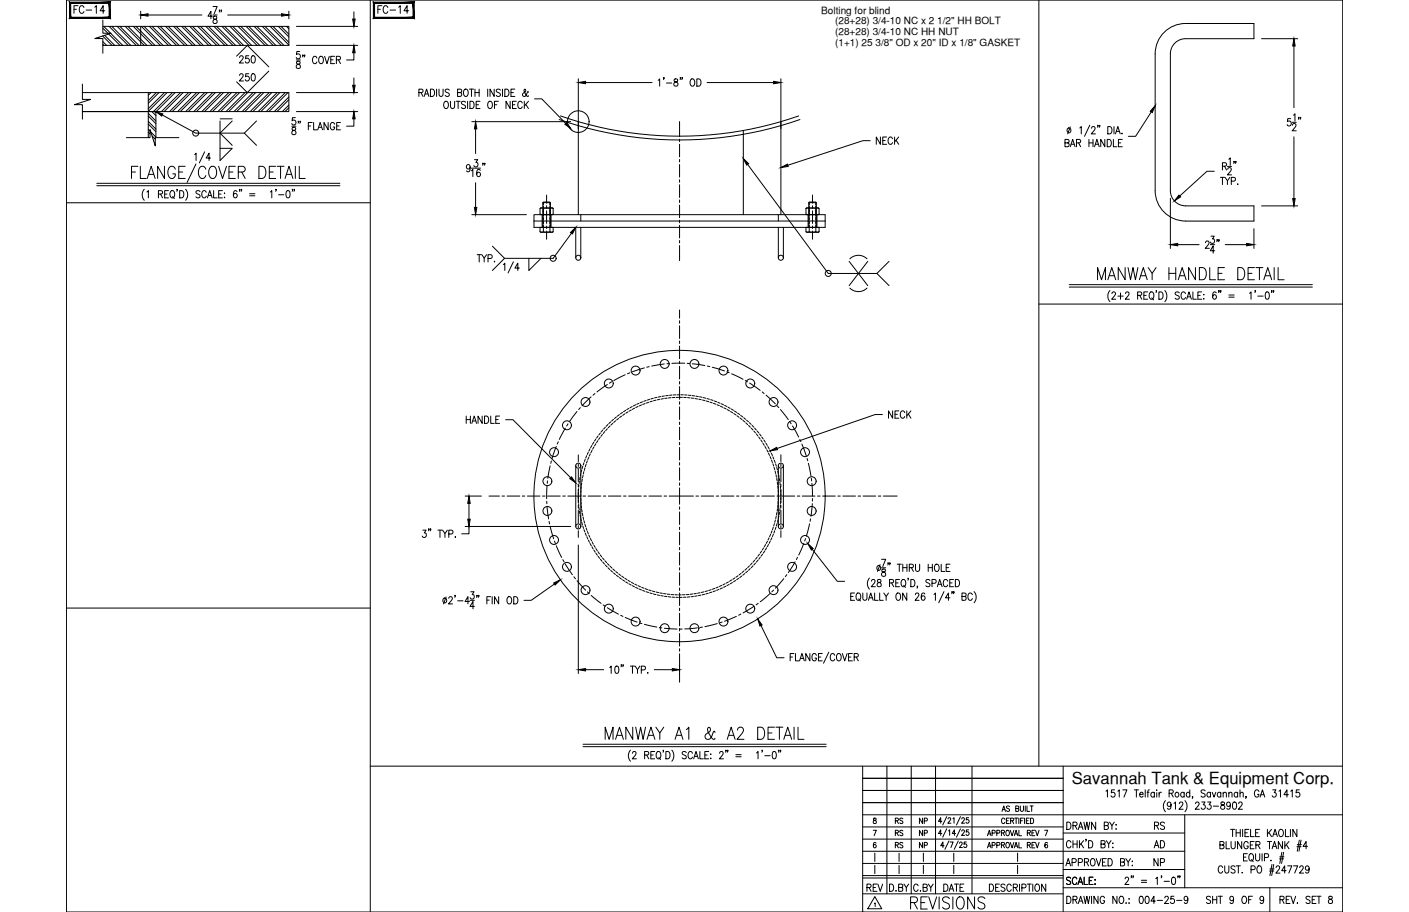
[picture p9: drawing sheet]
<svg xmlns="http://www.w3.org/2000/svg" width="432mm" height="279mm" viewBox="0 0 432 279" stroke-linecap="round" stroke-linejoin="round" font-family="sans-serif">
<defs><g id="words">
<g font-size="7.5">
<text x="184.5" y="227.9">MANWAY A1 &amp; A2 DETAIL</text>
<text x="278.3" y="279.8">REVISIONS</text>
</g>
<text font-size="7.1" x="335.5" y="86.8">MANWAY HANDLE DETAIL</text>
<g font-size="5.7">
<text x="21.9" y="5.3">FC-14</text>
<text x="115" y="5.3">FC-14</text>
<text x="267.8" y="45.5">NECK</text>
<text x="271.3" y="129.5">NECK</text>
<text x="352.8" y="255.4">RS</text>
<text x="264.9" y="274.5">REV</text>
<text x="288.2" y="274.5">DATE</text>
</g>
<g font-size="5.3">
<text x="72.3" y="20.5">250</text>
<text x="72.3" y="26.1">250</text>
<text x="141.8" y="130.9">HANDLE</text>
<text x="352.8" y="261.1">AD</text>
<text x="352.8" y="266.3">NP</text>
<text x="348.2" y="278">004-25-9</text>
<text x="369" y="278">SHT 9 OF 9</text>
</g>
<text font-size="5.1" x="328.5" y="240.3">Savannah Tank &amp; Equipment Corp.</text>
<g font-size="4.9">
<text x="273.4" y="253.6">RS</text>
<text x="280.8" y="253.6">NP</text>
<text x="273.4" y="261.1">RS</text>
<text x="280.8" y="261.1">NP</text>
</g>
<g font-size="4.4">
<text x="273.4" y="257.2">RS</text>
<text x="280.8" y="257.2">NP</text>
</g>
<g font-size="3.1">
<text x="251.7" y="4.2">Bolting for blind</text>
<text x="256" y="10.7">(28+28) 3/4-10 NC HH NUT</text>
<text x="256" y="7.4">(28+28) 3/4-10 NC x 2 1/2&quot; HH BOLT</text>
<text x="256" y="13.9">(1+1) 25 3/8&quot; OD x 20&quot; ID x 1/8&quot; GASKET</text>
</g>
</g></defs>
<!-- layer: 0 -->
<g fill="none" stroke="#000" stroke-width=".31">
<path d="M20.4 0h391.1v279.4h-391.1zM113.5 0v279.4M318.4 0v234.7M20.4 62.1h93.1M318.4 93.2h93.1M20.4 186.3h93.1M113.5 234.7h298M264.4 234.7v44.7M264.4 238.4h61.4M271.8 234.7v39.1M279.3 234.7v39.1M286.7 234.7v39.1"/>
<path d="M297.9 234.7v39.1M325.8 234.7v44.7M264.4 249.6h147.1M264.4 257.1h61.4M264.4 253.3h61.4M264.4 245.9h61.4M264.4 242.2h61.4M325.8 255.2h37.3M363.1 249.6v22.4M264.4 273.8h61.4M264.4 268.2h61.4M264.4 269h61.4"/>
<path d="M264.4 260.8h98.7M264.4 264.5h61.4M325.8 266.4h37.3M325.8 272h85.7"/>
</g>
<!-- layer: HANDLE -->
<g fill="none" stroke="#000" stroke-width=".31">
<path d="M354 58.4v-41.9a9.3 9.3 0 0 1 9.3-9.3h21v4.7h-21a4.6 4.6 0 0 0-4.6 4.6v41.9M354 58.4a9.3 9.3 0 0 0 9.3 9.3h21v-4.6h-21a4.7 4.7 0 0 1-4.6-4.7M176.4 69.7v9.3M178 69.7v9.3M238.5 69.7v9.3M240.1 69.7v9.3M176.4 142.7v18.6M178 142.7v18.6M238.5 142.7v18.6M240.1 142.7v18.6"/>
<circle cx="177.2" cy="79" r=".77"/>
<circle cx="239.3" cy="79" r=".77"/>
<circle cx="177.2" cy="142.7" r=".77"/>
<circle cx="239.3" cy="142.7" r=".77"/>
<circle cx="177.2" cy="161.3" r=".77"/>
<circle cx="239.3" cy="161.3" r=".77"/>
</g>
<!-- layer: CENTER -->
<g fill="none" stroke="#000" stroke-width=".31">
<path d="M208.3 37.2v4.7M167.5 59.8v2.5M208.3 42.6v.8M208.3 44.2v3.9M208.3 48.9v.7M208.3 50.4v3.9M208.3 55.1v.7M208.3 56.6v3.9M249 59.8v2.5M167.5 63v.8M167.5 64.6v3.9M167.5 69.2v.8"/>
<path d="M167.5 70.8v2.5M208.3 61.3v.7M208.3 62.8v3.9M208.3 67.5v.7M208.3 69v3.9M208.3 73.7v.7M208.3 75.2v4.7M249 63v.8M249 64.6v3.9M249 69.2v.8M249 70.8v2.5M208.3 95v2.5"/>
<path d="M208.3 98.3v.7M208.3 99.8v3.9M186.1 117.8l-3.2 2.3M187.4 117l-.6 .4M191.6 114.8l-3.5 1.8M193 114.2l-.7 .3M197.5 112.7l-3.7 1.2M199 112.3l-.8 .2M203.6 111.5l-3.9 .6M205.1 111.4h-.7M208.3 104.5v.7M208.3 106v3.9"/>
<path d="M208.3 110.7v.7M208.3 112.2v3.9M208.3 116.9v.8M208.3 118.4v3.9M209.8 111.3h-3.9M210.6 111.3l.8 .1M212.2 111.4l3.8 .6M216.8 112.1l.7 .2M218.3 112.5l3.7 1.1M222.8 113.9l.7 .3M224.2 114.5l3.5 1.7M228.4 116.6l.7 .4"/>
<path d="M229.7 117.4l3.3 2.2M170.5 136.8l-1.3 3.7M171.1 135.3l-.3 .7M173.2 131.2l-1.8 3.4M174.1 129.9l-.4 .6M176.8 126.1l-2.3 3.1M177.2 139.3v2.1M177.8 124.9l-.5 .6M181.1 121.6l-2.7 2.7M182.3 120.6l-.6 .5M208.3 123.1v.8M208.3 124.7v3.8"/>
<path d="M208.3 129.3v.8M208.3 130.9v3.8M208.3 135.5v.8M208.3 137.1v3.8M233.6 120.1l.6 .5M234.8 121.1l2.8 2.6M238.1 124.3l.6 .6M239.2 125.5l2.4 3M239.3 139.3v2.1M242 129.2l.4 .6M242.9 130.5l1.9 3.4M245.1 134.6l.3 .7"/>
<path d="M245.7 136l1.4 3.7M149.9 152h3.2M153.8 152h.8M155.4 152h3.9M160 152h.8M161.6 152h3.9M166.3 152h.7M167.6 153.6v.7M167.6 148.9l-.1 3.9M167.6 155.1l.5 3.9M167.8 147.3l-.1 .8M167.8 152h3.9"/>
<path d="M168.3 159.7l.1 .8M168.6 142.7l-.7 3.9M169 141.2l-.2 .8M172.5 152h.7M174 152h3.9M177.2 142.2v.7M177.2 143.7v3.9M177.2 148.4v.7M177.2 149.9v4.2M177.2 154.8v.8M177.2 156.4v3.9M178.7 152h.8"/>
<path d="M180.2 152h3.9M184.9 152h.8M186.4 152h3.9M191.1 152h.8M192.6 152h3.9M197.3 152h.8M198.9 152h3.8M203.5 152h.8M205.1 152h7.4M208.3 141.7v.8M208.3 143.3v3.9M208.3 147.9v.8"/>
<path d="M208.3 149.5v5M208.3 155.3v.7M208.3 156.8v3.9M213.3 152h.8M214.8 152h3.9M219.5 152h.8M221 152h3.9M225.7 152h.8M227.2 152h3.9M231.9 152h.8M233.5 152h3.8M238.1 152h.8"/>
<path d="M239.3 142.2v.7M239.3 143.7v3.9M239.3 148.4v.7M239.3 149.9v4.2M239.3 154.8v.8M239.3 156.4v3.9M239.7 152h3.8M244.3 152h.8M245.9 152h3.9M247.3 140.4l.2 .8M247.7 141.9l.8 3.9M248.4 159l-.1 .7"/>
<path d="M248.6 146.5l.1 .8M248.8 148.1l.2 3.9M248.9 154.3l-.4 3.9M249 152.7v.8M250.5 152h.8M252.1 152h3.9M256.8 152h.7M258.3 152h3.9M263 152h.7M264.5 152h3.9M269.2 152h.7M270.7 152h4.3"/>
<path d="M168.6 161.3l1.1 3.7M169.9 165.8l.3 .7M170.5 167.2l1.6 3.6M172.5 171.5l.4 .6M173.2 172.8l2.2 3.3M175.9 176.7l.5 .6M176.8 177.9l2.7 2.9M177.2 161v.8M177.2 162.6v2M208.3 161.5v.8M208.3 163v3.9M208.3 167.7v.8"/>
<path d="M208.3 169.2v3.9M208.3 173.9v.8M208.3 175.5v3.8M239.3 161v.8M239.3 162.6v2M240.2 177.3l-2.6 2.9M241.1 176l-.4 .7M243.7 172.1l-2.1 3.3M244.4 170.7l-.3 .7M246.3 166.5l-1.5 3.6M246.9 165l-.3 .7M248.1 160.5l-1 3.8"/>
<path d="M180 181.3l.6 .6M181.2 182.4l3 2.4M184.8 185.3l.7 .5M186.1 186.2l3.4 2M190.2 188.5l.7 .3M191.6 189.2l3.6 1.4M196 190.8l.7 .3M197.5 191.3l3.8 .8M202.1 192.3l.7 .1M203.6 192.5l3.9 .2M208.3 180.1v.8M208.3 181.7v3.8"/>
<path d="M208.3 186.3v.8M208.3 187.9v3.8M208.3 192.5v.8M208.3 194.1v3.9M208.3 198.7v.8M208.3 192.7h.8M213.7 192.3l-3.9 .4M215.3 192.1l-.8 .1M219.8 191.1l-3.8 .9M221.3 190.6l-.7 .2M225.7 188.8l-3.7 1.5M227.1 188.1l-.7 .4"/>
<path d="M231.1 185.7l-3.4 2.1M232.3 184.8l-.6 .5M236 181.9l-3 2.5M237.1 180.8l-.6 .5M208.3 200.3v3.9M208.3 204.9v.8M208.3 206.5v2.5"/>
</g>
<!-- layer: DIM -->
<g fill="none" stroke="#000" stroke-width=".31">
<path d="M31.5 6.1v4.1h2.6l-5 1.6h2.4v4.5M43.1 3.4v2.4M45.4 4.6h16.5M65.1 5h-1.4l.9-1.5v2.2M65.3 2h1.2l-.9 2.2M65.3 4.6h1.2M65.4 5.1v.6a.89 .89 0 0 1 1 .4 .89 .89 0 0 1 0 1 .72 .72 0 0 1-1.2-.5 .72 .72 0 0 1 1-.8l.2-.5a.64 .64 0 0 0-1-.2zM67.4 3.2h-.2h.2l-.2 .5M67.9 3.2h-.2h.2l-.2 .5M69.8 4.6h16.5M72.5 17.2l3.3-3.3 6.6 6.6M88.5 3.4v2.4"/>
<path d="M90.8 18.4h1.3M90.8 8.1h18.8M90.8 13.9h18.8M91 18.9v.6a.88 .88 0 0 1 .9 .4 .88 .88 0 0 1 0 1 .72 .72 0 0 1-1.2-.5 .72 .72 0 0 1 1-.8l.3-.5a.66 .66 0 0 0-1-.2zM91.9 15.8h-.9l-.1 .9a.7 .7 0 0 1 1 0 .7 .7 0 0 1-.1 1.1 .7 .7 0 0 1-1-.2M92.9 16.9h-.2h.2l-.2 .6M93.4 16.9h-.2h.2l-.2 .6M97.1 17.8a.7 .7 0 0 0-.8-.5 .7 .7 0 0 0-.5 .8v.5a.7 .7 0 0 0 .5 .9 .7 .7 0 0 0 .8-.5M98 17.4l.2-.1a1.14 1.14 0 0 1 .9 1.1 1.14 1.14 0 0 1-.9 1.1 1.43 1.43 0 0 1-.2-2.1zM99.5 17.3l.7 2.2 .7-2.2M101.4 18.3h.7M102.6 17.3h-1.2v2.2h1.2"/>
<path d="M103.1 18.3l1.1-.1 .2-.3-.2-.5-1.1-.1v2.2M103.7 18.3l.7 1.2M108.5 16.2v2.2h-2.3M108.5 3.6v2.2M386.6 11.9h11.1M396.5 14.1v18.9M25.3 25.8v4.7h2.5l-5 1.6h2.5v4.4M49.7 35.2l10.3 5.6h14.9M67.4 37.1v12.1l3.8-3.8h-3.8M67.4 36.4h3.8M71.2 37.1l-3.8 3.7 3.8 3.7M78.6 37.1l-3.7 3.7"/>
<path d="M82.4 21.8l-6.6 6.6-3.3-3.3M89.4 38.7h1.3M89.6 39.1v.7a.88 .88 0 0 1 .9 .4 .88 .88 0 0 1 0 .9l-.2 .2a.72 .72 0 0 1-.9-.8 .72 .72 0 0 1 .9-.6l.2-.1a.45 .45 0 0 0-.2-.8zM90.5 36h-.9l-.1 1a.7 .7 0 0 1 1 0 .7 .7 0 0 1-.1 1 .7 .7 0 0 1-1-.2M90.8 28.4h18.8M90.8 34.2h18.8M91.5 37.2h-.2h.2l-.2 .5M92.1 37.2h-.2h.2l-.2 .5M94.5 38.6h.7M95.7 37.5h-1.2v2.3M96.1 37.5v2.3h1.1M97.4 39.8l.7-2.3 .7 2.3"/>
<path d="M97.7 39h.9M100.6 37.5v2.3l-1.3-2.3v2.3M102.6 38.1a.7 .7 0 0 0-.9-.6 .7 .7 0 0 0-.5 .9v.5a.7 .7 0 0 0 .7 .9 .7 .7 0 0 0 .7-.9h-.5M103.2 38.6h.7M104.4 37.5h-1.2v2.3h1.2M108.5 36.4v2.3h-2.3M108.5 23.9v2.2M128.4 28.4l1.1-.1 .1-.8-1.2-.2v2.2M129 28.4l.6 1.1M130 29.5l.7-2.2 .7 2.2M130.3 28.8h.9M131.9 27.3a1.13 1.13 0 0 1 1.3 1.1 1.13 1.13 0 0 1-1.3 1.1z"/>
<path d="M133.8 27.3v2.2M134.5 27.3l.1 1.9a.61 .61 0 0 0 .7 .3 .61 .61 0 0 0 .5-.6v-1.6M136.3 31.1l.2-.1a1.13 1.13 0 0 1 .9 1.1 1.13 1.13 0 0 1-.9 1.2 1.41 1.41 0 0 1-.2-2.2zM137.7 27.6l-.5-.3-.8 .3 .2 .6 1 .5 .1 .5a.74 .74 0 0 1-1.3 0M138 31v1.6l.6 .7 .6-.4 .1-1.9M139.8 31h1.2M140.2 28.4l1.1-.1 .2-.4-.2-.5-1.1-.1v2.2h.8l.4-.2 .1-.5-.5-.4M140.4 31v2.3M142.4 27.4l.2-.1a1.14 1.14 0 0 1 .9 1.1 1.14 1.14 0 0 1-.9 1.1 1.44 1.44 0 0 1-.2-2.1zM142.7 31.3l-.5-.3-.8 .3 .2 .6 .9 .4 .2 .3v.3l-.5 .4-.8-.4M143.3 31v2.3M143.8 27.3h1.3"/>
<path d="M144 31a1.13 1.13 0 0 1 1.3 1.1 1.13 1.13 0 0 1-1.3 1.2zM144.5 27.3v2.2M144.6 37.3h30.3M145.6 28.4h1.2M145.6 27.3v2.2M145.8 39.5v7.6M145.9 32.1h.7M146.8 27.3v2.2M147.1 31h-1.2v2.3h1.2M149.5 27.3v2.2M149.8 31.1l.2-.1a1.13 1.13 0 0 1 .9 1.1 1.13 1.13 0 0 1-.9 1.2 1.43 1.43 0 0 1-.2-2.2zM151.4 27.3v2.2l-1.2-2.2v2.2"/>
<path d="M151.5 32.1h.8M152.7 31h-1.2v2.3M153.4 27.6l-.5-.3-.8 .3 .2 .6 .9 .4 .2 .6a.74 .74 0 0 1-1.3 0M154 27.3v2.2M154.7 27.3a1.13 1.13 0 0 1 1.3 1.1 1.13 1.13 0 0 1-1.3 1.1zM156.3 31v2.3l-1.2-2.3v2.3M156.6 28.4h.7M157.1 32.1h.7M157.8 27.3h-1.2v2.2h1.2M158.2 31h-1.1v2.3h1.1M160 31.6a.7 .7 0 0 0-.8-.6 .7 .7 0 0 0-.5 .9v.5a.7 .7 0 0 0 .5 .9 .7 .7 0 0 0 .8-.6M160.7 31v2.3"/>
<path d="M161.1 32l.8 1.3M161.9 28.3l-.1-.3-1 1.5h-.3l-.4-.4 .1-.4 .9-.9-.3-.5-.2 .3 .2 .9 .7 .9 .3 .1 .1-.2M161.9 31l-1.2 1.5M163.8 30.3h2.2l7.4 7.5M177.2 24.1v15.4M179.5 25.3h20.3M201.7 24.6l.5-.4v2.2M203.5 23.9h-.2h.2l-.2 .5M204.2 25.4h1.7M206.7 24.3v.6a.89 .89 0 0 1 .9 .4 .89 .89 0 0 1 0 1 .72 .72 0 0 1-1.1-.5 .72 .72 0 0 1 .9-.8l.3-.5a.66 .66 0 0 0-1-.2zM208.6 23.9h-.2h.2l-.2 .5M209.1 23.9h-.2h.2l-.2 .5"/>
<path d="M211.8 24.3l.2-.1a1.13 1.13 0 0 1 .9 1.1 1.13 1.13 0 0 1-.9 1.1 1.43 1.43 0 0 1-.2-2.1zM213.6 24.2a1.13 1.13 0 0 1 1.3 1.1 1.13 1.13 0 0 1-1.3 1.1zM216.7 25.3h20.4M239.3 24.1v15.4M328 38.9l-.8 2.1M330.9 39.2l.5-.4v2.2M334 38.4l-1.6 3.4M334.5 39.3l.4-.5 .5 .1 .2 .3-.3 .7-.9 1.1h1.3M336.5 38.5h-.2h.2l-.2 .5M337.1 38.5h-.2h.2l-.2 .5M339.5 38.8a1.13 1.13 0 0 1 1.3 1.1 1.13 1.13 0 0 1-1.3 1.1zM341.4 38.8v2.2"/>
<path d="M352.8 34.3l-4.8 7.5h-2.2M395.5 36.3h-.9l-.1 1a.7 .7 0 0 1 1.1 0 .7 .7 0 0 1-.1 1.1 .7 .7 0 0 1-1-.2M396 37.5h1.3M396.1 38.4l.4-.6h.3l.4 .5-.3 .7-.9 1.1h1.3M396.4 35.3l.5-.4v2.2M398.1 36h-.2h.2l-.2 .6M398.6 36h-.2h.2l-.2 .6M29.7 56.9h74.5M29.7 56.2h74.5M38.7 42.2h7.3v-2.5l1.6 5v-2.5h7.2M40.3 52.7h1.2M42.3 50.9h-2v3.8"/>
<path d="M43 50.9v3.8h1.8M44.2 58a2.55 2.55 0 0 0 0 3.4M45 58.8l.5-.4v2.2M45.1 54.7l1.2-3.8 1.2 3.8M45.6 53.4h1.5M48.6 59.5l1-.1 .2-.4-.2-.5-1-.1v2.2M49.2 59.5l.6 1.1M50.4 50.9v3.8l-2.1-3.8v3.8M50.5 59.5h.7M51.6 58.4h-1.1v2.2h1.1M52.5 58.5l.1-.1a1.13 1.13 0 0 1 1 1.1 1.13 1.13 0 0 1-1 1.1 1.39 1.39 0 0 1-.1-2.1zM53.7 51.8a1.16 1.16 0 0 0-1.4-.8 1.16 1.16 0 0 0-.8 1.4 1.66 1.66 0 0 0 1.5 2.3 1.29 1.29 0 0 0 .7-1.4h-.7"/>
<path d="M54.3 58.1h-.1h.1l-.1 .5M54.8 52.7h1.2M55.1 58.4a1.13 1.13 0 0 1 1.3 1.1 1.13 1.13 0 0 1-1.3 1.1zM56.7 50.9h-1.9v3.8h1.9M56.9 58a2.55 2.55 0 0 1 0 3.4M59.6 47.3l.5-.4v2.3M60 50.2l-2.7 5.7M61.3 58.7l-.4-.3-.9 .3 .2 .5 .9 .5 .2 .3v.3l-.4 .3-.9-.3M62.7 46.5l-1.6 3.4M63.1 51.8a1.16 1.16 0 0 0-1.4-.8 1.16 1.16 0 0 0-.9 1.4 1.66 1.66 0 0 0 1.5 2.3l.8-.9M63.2 58.9a.7 .7 0 0 0-.8-.5 .7 .7 0 0 0-.6 .8v.6a.7 .7 0 0 0 .6 .8 .7 .7 0 0 0 .8-.5M63.8 59.9h.9"/>
<path d="M64.5 48.4h-1.3l.9-1.5v2.3M64.6 51.1l.3-.2a1.64 1.64 0 0 1 1.5 2.4l-.2 .5a1.06 1.06 0 0 1-1.6 .7 2.49 2.49 0 0 1 0-3.4zM65.5 58.4v2.2h1M67 50.9l1.2 3.8 1.2-3.8M67 59.5h.7M68.2 58.4h-1.2v2.2h1.2M68.8 59.1v.3zM70.2 52.7h1.2M72.1 50.9h-1.9v3.8h1.9M72.6 58.7l-.5-.3a1.27 1.27 0 0 0 .1 2.2 .64 .64 0 0 0 .6-.6 .64 .64 0 0 0-.6-.6 .64 .64 0 0 0-.7 .5M73 52.7h1.4a.88 .88 0 0 0 .8-.9 .88 .88 0 0 0-.8-.9h-1.4v3.8M73.5 58.1h-.2h.2l-.2 .5"/>
<path d="M74.1 58.1h-.2h.2l-.2 .5M74.1 52.7l1 2M74.9 40.8l3.7 3.7M76.5 59.4h1.6M76.5 60h1.6M79.4 50.9h1a2.12 2.12 0 0 1 0 3.8h-1zM82.5 52.7h1.2M82.8 58.8l.5-.4v2.2M84.5 50.9h-2v3.8h2M84.6 58.1h-.1h.1l-.1 .5M84.9 50.9h2.1M85.4 59.7h1.6"/>
<path d="M86 50.9v3.8M87.4 54.7l1.2-3.8 1.2 3.8M87.8 53.4h1.5M87.9 58.5l.4-.1a1.38 1.38 0 0 1 0 2.2h-.1a1.56 1.56 0 0 1-.3-2.1zM89.7 58.1h-.2h.2l-.2 .5M90.3 58.1h-.2h.2l-.2 .5M90.5 50.9v3.8M91.7 50.9v3.8h1.8M144.1 51.1l-.3 .6a.62 .62 0 0 1-.8-.2 .62 .62 0 0 1 .2-.9 .62 .62 0 0 1 .8 .1l.1 .4a1.06 1.06 0 0 1-.7 1.5l-.4-.3M144.4 52.3l.5-.4v2.2M144.4 51.5h2.9M145.4 48.9h1l-.5 .9a.67 .67 0 0 1 .5 1 .67 .67 0 0 1-1.2-.1"/>
<path d="M145.8 56v7.5M147.2 52.2l-.6-.3a1.27 1.27 0 0 0 .1 2.2 .64 .64 0 0 0 .6-.6 .64 .64 0 0 0-.5-.6 .64 .64 0 0 0-.7 .5M148.1 50.1h-.2h.2l-.2 .5M148.6 50.1h-.2h.2l-.2 .5M229.1 50.4l24.7 33.4h14.9M266.7 43.1h-2.2l-23.1 7.5M326.4 43.8l1.1-.1 .1-.8-1.2-.2v2.3l1.2-.3v-.5l-.4-.4M328 45l.7-2.3 .8 2.3M328.3 44.2h.9M329.9 43.8l1.1-.1 .1-.8-1.2-.2v2.3M330.5 43.8l.7 1.2M333.7 42.7v2.3"/>
<path d="M333.7 43.8h1.3M335 42.7v2.3M335.4 45l.7-2.3 .8 2.3M335.7 44.2h.9M338.6 42.7v2.3l-1.3-2.3v2.3M339.3 42.7a1.13 1.13 0 0 1 1.3 1.1 1.13 1.13 0 0 1-1.3 1.2zM341.2 42.7v2.3h1.1M341.8 41l.8-2.2 .7 2.2M342.1 40.3h.9M342.8 43.8h.7M343.8 40.8v.2zM343.9 42.7h-1.1v2.3h1.1"/>
<path d="M372.1 52.5h-2.2l-8.4 7.5M374 54.3h1.3M374.6 50.9l1.1-.1 .2-.3-.2-.5-1.1-.2v2.3M374.6 54.3v2.3M375.3 50.9l.6 1.2M375.4 54.3l.8 1.1v1.2M376.2 51h1.2M376.3 51.9l.3-.5h.4l.3 .4-.2 .7-.9 1.1h1.2M376.6 48.8l.4-.4v2.2M376.9 54.3l-.7 1.1M377.3 55.5l1.1-.1 .1-.9-1.2-.2v2.3M378.2 49.5h-.1h.1l-.1 .6"/>
<path d="M378.8 49.5h-.2h.2l-.2 .6M379.3 56.3v.3zM396.5 41.9v18.9M52.9 60.2l.5 .6M63.6 60.6l.7-2.2 .7 2.2M68.8 60.4v.2zM144.6 65.8h16.7M146.2 78h1.3M146.9 78v2.3M147.7 78l.7 1.1v1.2M149.1 78l-.7 1.1M149.6 79.2l1-.1 .1-.9-1.1-.2v2.3"/>
<path d="M150.9 75.4l3.7 3.7-3.7 3.8M162.1 79.1v3.8l3.7-3.8M175.1 71.5l-5.6 7.6h-14.9M260.4 79.3a3.7 3.7 0 0 1 5.3 0M358.7 60.7v15.4M360.9 75h6.6M369.4 74.4l.4-.6 .6 .1 .1 .4-.2 .7-.9 1.1h1.2M370.9 75h1.4M371.1 72.3h1l-.5 .9a.67 .67 0 0 1 .5 1 .67 .67 0 0 1-1.2-.1M372.3 76.8h-1.4l.9-1.5v2.3M373.1 73.5h-.2h.2l-.2 .5M373.6 73.5h-.2h.2l-.2 .5"/>
<path d="M375.5 75h6.6M384.3 70.1v6M386.6 63.1h11.1M151.6 80v.3zM154.3 81l.4-.4v2.3M157.3 80.2l-1.6 3.4M159.2 82.1h-1.4l.9-1.5v2.3M260.2 80.1l5.7 7.4M260.4 88.3a3.7 3.7 0 0 0 5.3 0M265.9 80.1l-5.7 7.4M268.7 83.8l3.8 3.7M272.5 80.1l-3.8 3.7"/>
<path d="M327.7 87.9h74.5M327.7 87.2h74.5M340.1 89a2.57 2.57 0 0 0 0 3.4M340.8 90l.3-.6h.4l.4 .5-.3 .7-.9 1.1h1.2M342.6 90.7h1.6M343.4 89.7v2M344.9 90l.4-.6 .5 .1 .2 .4-.2 .7-1 1.1h1.3M348.6 90.5l1.1-.1 .1-.8-1.2-.2v2.3M349.3 90.5l.6 1.2M350.5 90.5h.8M351.7 89.4h-1.2v2.3h1.2M352.5 89.5l.2-.1a1.14 1.14 0 0 1 .9 1.2 1.14 1.14 0 0 1-.9 1.1 1.43 1.43 0 0 1-.2-2.2z"/>
<path d="M353 91.2l.5 .7M354.4 89.1h-.2h.2l-.2 .5M355.2 89.4a1.13 1.13 0 0 1 1.3 1.2 1.13 1.13 0 0 1-1.3 1.1zM357 89a2.64 2.64 0 0 1 0 3.4M361.4 89.7l-.4-.3-.9 .3 .2 .6 1 .5 .1 .6-.4 .3-.9-.3M363.3 90a.7 .7 0 0 0-.8-.6 .7 .7 0 0 0-.5 .9v.5a.7 .7 0 0 0 .5 .9 .7 .7 0 0 0 .8-.6M363.7 91.7l.7-2.3 .7 2.3M363.9 90.9h.9M365.6 89.4v2.3h1M367.1 90.5h.7M368.3 89.4h-1.2v2.3h1.2M368.8 91.6h.2z"/>
<path d="M368.9 90.2v.2zM372.7 89.7l-.5-.3a1.29 1.29 0 0 0 .1 2.3 .66 .66 0 0 0 .5-1 .66 .66 0 0 0-1.1-.1l-.1 .3M373.6 89.1h-.2h.2l-.2 .5M374.2 89.1h-.2h.2l-.2 .5M376.6 90.4h1.6M376.6 91h1.6M382.9 89.9l.5-.5v2.3M384.7 89.1h-.1h.1l-.1 .5M385.5 90.7h1.6M388 89.5l.5-.1a1.4 1.4 0 0 1 0 2.3h-.2a1.6 1.6 0 0 1-.3-2.2zM389.8 89.1h-.2h.2l-.2 .5M390.4 89.1h-.2h.2l-.2 .5"/>
<path d="M155 128.6h2.2l17.7 17.7M270.4 127h-2.2l-30.1 10.4M142.6 152h4.9M143.7 154.2v4.9M129.6 162.4h1l-.6 .9a.69 .69 0 0 1 .6 1 .69 .69 0 0 1-1.2-.1M131.5 162.1h-.2h.2l-.2 .5M132 162.1h-.2h.2l-.2 .5M134.2 162.4h1.3M134.8 162.4v2.3M135.6 162.4l.8 1.1v1.2M137.1 162.4l-.7 1.1M137.5 163.6l1.1-.1 .1-.9-1.2-.2v2.3"/>
<path d="M139.5 164.4v.3zM142.6 161.3h32.3M143.7 161.3v2.2h-2.2M169.9 178.9l-7.1 5h-2.2M177.2 167v39.3M248.9 168.3l7.7 9.8h2.2M266.4 177.1a2.57 2.57 0 0 0 0 3.4M267.1 178.1l.3-.6 .6 .1 .2 .3-.3 .8-.9 1h1.3M269 177.6v.7a.89 .89 0 0 1 .9 .3 .89 .89 0 0 1 0 1 .72 .72 0 0 1-1.1-.4 .72 .72 0 0 1 .9-.8l.3-.6a.66 .66 0 0 0-1-.2zM269.7 173l-.8 2.1M270.2 171.3h1.2l-.9 2.3M270.2 173.9h1.2"/>
<path d="M270.3 174.4v.7a.82 .82 0 0 1 1 .4 .82 .82 0 0 1-.3 1.1 .73 .73 0 0 1-.9-.8 .73 .73 0 0 1 1-.6l.2-.6a.66 .66 0 0 0-1-.2zM272.2 172.5h-.1h.1l-.1 .6M272.6 178.6l1.1-.1 .2-.3-.2-.6-1.1-.1v2.2M272.8 172.5h-.2h.2l-.2 .6M273.2 178.6l.7 1.1M274.5 178.6h.7M275 172.8h1.2M275.6 172.8v2.3M275.7 177.5h-1.2v2.2h1.2M276.5 177.6l.2-.1a1.13 1.13 0 0 1 .9 1.1 1.13 1.13 0 0 1-.9 1.1 1.43 1.43 0 0 1-.2-2.1zM276.7 173.9h1.2M276.7 172.8v2.3"/>
<path d="M276.9 179.3l.6 .7M277.9 172.8v2.3M278.4 177.2h-.2h.2l-.2 .5M278.7 173.9l1.1-.1v-.7l-1.1-.3v2.3M279.1 177.5a1.12 1.12 0 0 1 1.3 1.1 1.12 1.12 0 0 1-1.3 1.1zM279.3 173.9l.6 1.2M280.6 172.8v1.6l.5 .7 .6-.3 .1-2M281.2 179.6h-.2h.2l-.2 .6M284.5 173.9h1.2M284.5 172.8v2.3M285 177.8l-.5-.3-.8 .3 .2 .6 .9 .4 .2 .3v.3l-.5 .3-.8-.3M285.6 178.7l1.1-.1 .2-.3-.2-.7-1.1-.1v2.2"/>
<path d="M285.7 172.8v2.3M286.7 173l.2-.2a1.13 1.13 0 0 1 .9 1.2 1.13 1.13 0 0 1-.9 1.1 1.43 1.43 0 0 1-.2-2.1zM287.3 179.7l.7-2.2 .7 2.2M287.5 179h.9M288.4 172.8v2.3h1.1M290 173.9h.7M290.4 178.1a.7 .7 0 0 0-.8-.6 .7 .7 0 0 0-.5 .9v.5a.7 .7 0 0 0 .5 .8 .7 .7 0 0 0 .8-.5M291.1 178.6h.7M291.1 172.8h-1.1v2.3h1.1M292.2 177.5h-1.1v2.2h1.1M292.8 177.5a1.13 1.13 0 0 1 1.3 1.1 1.13 1.13 0 0 1-1.3 1.1zM136.7 182.9l-.8 2.1"/>
<path d="M137.5 183.3l.4-.5h.4l.3 .4-.3 .8-.9 1h1.3M139.5 182.5h-.2h.2l-.2 .5M140.3 184.1h1.6M143.9 184.3h-1.4l.9-1.5v2.2M144 183.9h1.4M144.3 181.3h1l-.6 .9a.68 .68 0 0 1 .6 1 .68 .68 0 0 1-1.2-.1M145.4 185.8h-1.4l.9-1.5v2.2M146.2 182.5h-.2h.2l-.2 .5M146.8 182.5h-.2h.2l-.2 .5M149.2 183.9h.7M150.4 182.8h-1.2v2.2M150.8 182.8v2.2"/>
<path d="M152.8 182.8v2.2l-1.2-2.2v2.2M155.7 182.9l.2-.1a1.13 1.13 0 0 1 .9 1.1 1.13 1.13 0 0 1-.9 1.1 1.43 1.43 0 0 1-.2-2.1zM157.4 182.8a1.13 1.13 0 0 1 1.3 1.1 1.13 1.13 0 0 1-1.3 1.1zM233.2 191.6l4.8 9.9h2.3M254 199.8l-1.6 3.4M260.7 182.7h.7M261.9 181.7h-1.2v2.2h1.2M262.7 181.8l.2-.1a1.14 1.14 0 0 1 .9 1.1 1.14 1.14 0 0 1-.9 1.1 1.46 1.46 0 0 1-.2-2.1zM263.1 183.5l.6 .6M264.4 181.7v1.6l.6 .6 .6-.3 .1-1.9M266.1 183.9l.7-2.2 .8 2.2M266.4 183.2h.9"/>
<path d="M268 181.7v2.2h1.1M269.6 181.7v2.2h1.1M270.8 181.7l.8 1v1.2M272.3 181.7l-.7 1M274.9 181.8l.2-.1a1.14 1.14 0 0 1 .9 1.1 1.14 1.14 0 0 1-.9 1.1 1.46 1.46 0 0 1-.2-2.1zM277.9 181.7v2.2l-1.3-2.2v2.2M280.5 182.2l.4-.5 .5 .1 .2 .3-.3 .7-.9 1.1h1.3M283.4 182l-.5-.3a1.29 1.29 0 0 0 .1 2.2 .64 .64 0 0 0 .6-.6 .64 .64 0 0 0-.6-.7 .64 .64 0 0 0-.7 .6M286.2 182.1l.5-.4v2.2M289.3 181.3l-1.6 3.4M291.1 183.2h-1.3l.9-1.5v2.2M291.8 181.4h-.1h.1l-.1 .5"/>
<path d="M292.4 181.4h-.2h.2l-.2 .5M294.8 182.7l1.1-.1 .1-.7-1.2-.2v2.2h.8l.4-.2 .1-.5-.5-.5M298 182.2a.7 .7 0 0 0-.9-.5 .7 .7 0 0 0-.5 .8v.5a.7 .7 0 0 0 .5 .9 .7 .7 0 0 0 .9-.5M298.5 181.3a2.57 2.57 0 0 1 0 3.4M179.5 205.2h5.5M186.9 204.5l.4-.4v2.2M188.7 204.2l.4-.1a1.42 1.42 0 0 1 0 2.2h-.2a1.62 1.62 0 0 1-.2-2.1zM190.5 203.8h-.2h.2l-.2 .5M191 203.8h-.2h.2l-.2 .5M193.2 204.1h1.3M193.8 204.1v2.2M194.6 204.1l.8 1v1.2"/>
<path d="M196.1 204.1l-.7 1M196.5 205.2l1.1-.1 .2-.3-.2-.6-1.1-.1v2.2M198.5 206.1v.2zM200.5 205.2h5.5M208.3 204v2.7M242.1 201.3h.8M243.3 200.2h-1.2v2.3M243.8 200.2v2.3h1.1M245 202.5l.8-2.3 .7 2.3M245.3 201.7h.9M248.2 200.2v2.3l-1.3-2.3v2.3M250.2 200.8a.7 .7 0 0 0-.9-.6 .7 .7 0 0 0-.5 .9v.5a.7 .7 0 0 0 .7 .9 .7 .7 0 0 0 .7-.9h-.5"/>
<path d="M250.8 201.3h.7M252 200.2h-1.2v2.3h1.2M255.8 200.8a.7 .7 0 0 0-.8-.6 .7 .7 0 0 0-.6 .9v.5a.7 .7 0 0 0 .6 .9 .7 .7 0 0 0 .8-.6M256.7 200.3a1.05 1.05 0 0 1 1.2 .6 1.05 1.05 0 0 1-.3 1.2l-.4 .4a1.2 1.2 0 0 1-.9-.9 1.2 1.2 0 0 1 .4-1.3zM258.1 200.2l.8 2.3 .7-2.3M260.1 201.3h.7M261.2 200.2h-1.1v2.3h1.1M261.8 201.3l1-.1 .2-.8-1.2-.2v2.3M262.4 201.3l.6 1.2M178.7 228.7h74.5M178.7 228h74.5M193.2 229.8a2.58 2.58 0 0 0 0 3.4"/>
<path d="M193.8 230.8l.4-.6 .6 .1 .1 .4-.2 .7-.9 1.1h1.2M197.5 231.3l1.1-.1 .2-.3-.2-.6-1.1-.1v2.3M198.2 231.3l.6 1.2M199.5 231.3h.7M200.6 230.2h-1.1v2.3h1.1M201.4 230.3l.2-.1a1.14 1.14 0 0 1 1 1.2 1.14 1.14 0 0 1-1 1.1 1.43 1.43 0 0 1-.2-2.2zM201.9 232.1l.5 .6M204.1 230.2a1.13 1.13 0 0 1 1.3 1.2 1.13 1.13 0 0 1-1.3 1.1zM205.9 229.8a2.65 2.65 0 0 1 0 3.4M210.3 230.6a.63 .63 0 0 0-.8-.4 .63 .63 0 0 0-.4 .8l1 .5 .2 .7-.4 .3-.9-.3M212.2 230.8a.7 .7 0 0 0-.8-.6 .7 .7 0 0 0-.5 .9v.5a.7 .7 0 0 0 .5 .9 .7 .7 0 0 0 .8-.6M212.6 232.5l.7-2.3 .7 2.3"/>
<path d="M212.9 231.7h.8M214.5 230.2v2.3h1.1M216 231.3h.7M217.2 230.2h-1.2v2.3h1.2M217.7 231.1h.2zM217.7 232.4h.2zM220.5 230.8l.4-.6 .5 .1 .2 .4-.3 .7-.8 1.1h1.2M225.5 231.2h1.6M225.5 231.8h1.6M231.8 230.7l.5-.5v2.3M234.4 231.5h1.6M236.9 230.3l.5-.1a1.41 1.41 0 0 1 0 2.3h-.2a1.6 1.6 0 0 1-.3-2.2z"/>
<circle cx="177.2" cy="37.3" r="3.3"/>
<circle cx="327.6" cy="39.9" r=".69"/>
<circle cx="60" cy="40.8" r=".92"/>
<circle cx="169.5" cy="79.1" r=".92"/>
<circle cx="253.8" cy="83.8" r=".92"/>
<circle cx="269.3" cy="174" r=".69"/>
<circle cx="136.3" cy="183.9" r=".69"/>
</g>
<g fill="#000" stroke="#000" stroke-width=".31">
<path d="M43.1 4.6l2.3-.4v.8zM86.3 4.2l2.2 .4-2.2 .4zM108.1 5.8h.7l-.3 2.3zM108.5 13.9l.3 2.3h-.7zM396.5 11.9l.4 2.2h-.7zM47.8 34.2l2.1 .7-.3 .7zM108.1 26.1h.7l-.3 2.3zM108.5 34.2l.3 2.2h-.7zM145.8 37.3l.3 2.2h-.7zM173.1 38.1l.5-.6 1.3 1.9zM177.2 25.3l2.3-.4v.8zM237.1 24.9l2.2 .4-2.2 .4z"/>
<path d="M354 32.4l-.9 2.1-.6-.4zM227.8 48.6l1.6 1.5-.6 .5zM239.3 51.3l2-1 .3 .7zM361.3 59.8l.5 .5-1.9 1.3zM145.4 63.5h.7l-.3 2.3zM174.8 71.2l1.6-1.5-1 2zM358.7 75l2.2-.4v.7zM382.1 74.6l2.2 .4-2.2 .3zM396.2 60.8h.7l-.4 2.3zM236 138.1l2-1 .3 .7zM143.7 152l.4 2.2h-.8zM143.3 159.1h.8l-.4 2.2z"/>
<path d="M175.1 146.1l1.3 1.8-1.8-1.3zM169.7 178.6l2-1-1.6 1.6zM247.5 166.5l1.7 1.5-.6 .5zM232.2 189.6l1.4 1.9-.7 .3zM177.2 205.2l2.3-.4v.7zM206 204.8l2.3 .4-2.3 .3z"/>
</g>
<!-- layer: FLG -->
<g fill="none" stroke="#000" stroke-width=".31">
<path d="M25.3 28.4h63.2v5.8h-63.2M45.4 28.4v5.8M46.3 28.4l-.9 .8M47.9 28.4l-2.5 2.4M48.7 28.4l-3.3 3.2M50.4 28.4l-5 4.9M51.2 28.4l-5.8 5.7M52.9 28.4l-5.9 5.8M53.7 28.4l-5.8 5.8M55.3 28.4l-5.8 5.8M56.1 28.4l-5.8 5.8M57.8 28.4l-5.8 5.8"/>
<path d="M58.6 28.4l-5.8 5.8M60.3 28.4l-5.9 5.8M61.1 28.4l-5.8 5.8M62.7 28.4l-5.8 5.8M63.5 28.4l-5.8 5.8M65.2 28.4l-5.8 5.8M66 28.4l-5.8 5.8M67.7 28.4l-5.9 5.8M68.5 28.4l-5.8 5.8M70.1 28.4l-5.8 5.8M71 28.4l-5.9 5.8M72.6 28.4l-5.8 5.8"/>
<path d="M73.4 28.4l-5.8 5.8M75.1 28.4l-5.8 5.8M75.9 28.4l-5.8 5.8M77.5 28.4l-5.8 5.8M78.4 28.4l-5.9 5.8M80 28.4l-5.8 5.8M80.8 28.4l-5.8 5.8M82.5 28.4l-5.8 5.8M83.3 28.4l-5.8 5.8M84.9 28.4l-5.8 5.8M85.8 28.4l-5.9 5.8M87.4 28.4l-5.8 5.8"/>
<path d="M88.2 28.4l-5.8 5.8M88.5 33l-1.1 1.2M88.5 30.5l-3.6 3.7M88.5 32.2l-2 2M88.5 29.7l-4.4 4.5M163.6 67.7v-1.9h89.3v1.9M166.2 65.8v1.9M168.9 65.8v1.9M178 65.8v1.9M238.5 65.8v1.9M247.7 65.8v1.9M250.4 65.8v1.9"/>
</g>
<!-- layer: COVER -->
<g fill="none" stroke="#000" stroke-width=".31">
<path d="M29.6 11.6l.2 .2M30.2 11.4l.4 .4M31.5 11l2.8 2.9M31.5 8.1h57v5.8h-57M31.5 12.8l1.2 1.1M31.5 8.6l1.6 1.6M31.5 13.6l.4 .3M31.8 8.1l5.8 5.8M32.1 10.8l3.1 3.1M33.3 10.4l3.5 3.5M33.4 8.1l5.9 5.8M34.3 8.1l5.8 5.8"/>
<path d="M35.9 8.1l5.8 5.8M36.7 8.1l5.9 5.8M38.4 8.1l5.8 5.8M39.2 8.1l5.8 5.8M40.9 8.1l5.8 5.8M41.7 8.1l5.8 5.8M43.1 8.1v5.8M43.3 8.1l5.8 5.8M44.2 8.1l5.8 5.8M45.8 8.1l5.8 5.8M46.6 8.1l5.8 5.8M48.3 8.1l5.8 5.8"/>
<path d="M49.1 8.1l5.8 5.8M50.7 8.1l5.9 5.8M51.6 8.1l5.8 5.8M53.2 8.1l5.8 5.8M54 8.1l5.8 5.8M55.7 8.1l5.8 5.8M56.5 8.1l5.8 5.8M58.1 8.1l5.9 5.8M59 8.1l5.8 5.8M60.6 8.1l5.8 5.8M61.4 8.1l5.8 5.8M63.1 8.1l5.8 5.8"/>
<path d="M63.9 8.1l5.8 5.8M65.6 8.1l5.8 5.8M66.4 8.1l5.8 5.8M68 8.1l5.8 5.8M68.8 8.1l5.9 5.8M70.5 8.1l5.8 5.8M71.3 8.1l5.8 5.8M73 8.1l5.8 5.8M73.8 8.1l5.8 5.8M75.4 8.1l5.8 5.8M76.2 8.1l5.9 5.8M77.9 8.1l5.8 5.8"/>
<path d="M78.7 8.1l5.8 5.8M80.4 8.1l5.8 5.8M81.2 8.1l5.8 5.8M82.8 8.1l5.7 5.7M83.7 8.1l4.8 4.9M85.3 8.1l3.2 3.2M86.1 8.1l2.4 2.4M87.8 8.1l.7 .7M163.6 67.7h89.3v2h-89.3zM166.2 67.7v2M168.9 67.7v2M247.7 67.7v2"/>
<path d="M250.4 67.7v2"/>
<circle cx="186.6" cy="117.5" r="1.37"/>
<circle cx="194.8" cy="113.5" r="1.37"/>
<circle cx="203.7" cy="111.5" r="1.37"/>
<circle cx="212.8" cy="111.5" r="1.37"/>
<circle cx="221.7" cy="113.5" r="1.37"/>
<circle cx="229.9" cy="117.5" r="1.37"/>
<circle cx="169.8" cy="138.5" r="1.37"/>
<circle cx="173.7" cy="130.3" r="1.37"/>
<circle cx="179.4" cy="123.2" r="1.37"/>
<circle cx="237.1" cy="123.2" r="1.37"/>
<circle cx="242.7" cy="130.3" r="1.37"/>
<circle cx="246.7" cy="138.5" r="1.37"/>
<circle cx="167.8" cy="147.4" r="1.37"/>
<circle cx="167.8" cy="156.5" r="1.37"/>
<circle cx="208.2" cy="152" r="44.6"/>
<circle cx="248.7" cy="156.5" r="1.37"/>
<circle cx="248.7" cy="147.4" r="1.37"/>
<circle cx="169.8" cy="165.4" r="1.37"/>
<circle cx="173.7" cy="173.7" r="1.37"/>
<circle cx="242.7" cy="173.7" r="1.37"/>
<circle cx="246.7" cy="165.4" r="1.37"/>
<circle cx="179.4" cy="180.8" r="1.37"/>
<circle cx="186.6" cy="186.5" r="1.37"/>
<circle cx="194.8" cy="190.4" r="1.37"/>
<circle cx="203.7" cy="192.5" r="1.37"/>
<circle cx="212.8" cy="192.5" r="1.37"/>
<circle cx="221.7" cy="190.4" r="1.37"/>
<circle cx="229.9" cy="186.5" r="1.37"/>
<circle cx="237.1" cy="180.8" r="1.37"/>
</g>
<!-- layer: NECK -->
<g fill="none" stroke="#000" stroke-width=".31">
<path d="M25.3 34.2h22.5v8M45.4 34.7l2.4 2.4M45.4 37.2l2.4 2.3M45.4 39.7l.6 .5M45.4 35.6l2.4 2.3M45.4 38l2.4 2.3M45.4 34.2v8M46.5 34.2l1.3 1.2M47.3 34.2l.5 .4M177.2 37.3v28.5M227.8 40v25.8M239.3 37.3v28.5"/>
<path d="M45.4 42.1l.1 .1M45.4 40.5l.6 .5M46.2 40.4l1.6 1.6M46.6 41.7l1 1M47.4 44.1l.2 .2M179.8 139.6l-.3 .7M180.3 138.5l-.3 .7M180.8 137.5l-.3 .7M180.9 139l-.3 .7M181.4 136.5l-.4 .7M181.4 138l-.3 .7M182 135.5l-.4 .6"/>
<path d="M182 136.9l-.4 .7M182.6 134.5l-.4 .6M182.6 136l-.4 .6M183.2 135l-.4 .6M183.3 133.6l-.5 .6M183.9 134l-.4 .6M184 132.7l-.5 .5M184.6 133.1l-.4 .6M184.7 131.7l-.5 .6M185.4 132.2l-.5 .6M185.5 130.9l-.5 .6M186.1 131.3l-.5 .6"/>
<path d="M186.3 130l-.5 .6M187 130.5l-.6 .5M187.2 129.2l-.6 .6M187.8 129.7l-.6 .5M188 128.5l-.6 .5M188.7 128.9l-.6 .5M188.9 127.7l-.6 .5M189.6 128.2l-.6 .5M189.8 127l-.6 .5M190.5 127.5l-.6 .4M190.8 126.3l-.7 .5M191.5 126.8l-.7 .5"/>
<path d="M191.7 125.7l-.6 .4M192.4 126.2l-.6 .4M192.7 125.1l-.6 .4M193.5 125.6l-.7 .4M193.8 124.5l-.7 .4M194.5 125.1l-.7 .3M194.8 124l-.7 .4M195.5 124.5l-.7 .4M195.8 123.5l-.7 .4M196.6 124.1l-.7 .3M196.9 123.1l-.7 .3M197.7 123.6l-.7 .3"/>
<path d="M198 122.7l-.7 .3M198.8 123.3l-.7 .2M199.1 122.3l-.7 .3M199.9 122.9l-.7 .2M200.2 122l-.7 .2M201 122.6l-.7 .2M201.4 121.7l-.8 .2M202.2 122.3l-.8 .2M202.5 121.5l-.8 .1M203.3 122.1l-.7 .2M203.6 121.3l-.7 .1M204.5 122l-.8 .1"/>
<path d="M204.8 121.2h-.8M205.6 121.8l-.7 .1M205.9 121l-.7 .1M206.8 121.8h-.8M207.1 121h-.8M208 121.7l-.8 .1M208.3 120.9l-.8 .1M208.3 121.7h.8M208.6 120.9l.8 .1M209.5 121.8h.8M209.8 121h.8M210.7 121.8l.8 .1"/>
<path d="M211 121.1h.7M211.8 121.9l.8 .1M212.1 121.2l.8 .1M213 122.1l.8 .1M213.3 121.3l.7 .2M214.1 122.3l.8 .2M214.4 121.6l.8 .1M215.3 122.6l.7 .1M215.5 121.8l.8 .2M216.4 122.9l.8 .2M216.7 122.1l.7 .2M217.5 123.2l.8 .2"/>
<path d="M217.8 122.4l.7 .3M218.6 123.5l.8 .3M218.9 122.8l.7 .3M219.7 124l.8 .3M220 123.2l.7 .3M220.8 124.4l.7 .4M221 123.7l.7 .3M221.8 124.9l.7 .4M222.1 124.2l.7 .3M222.9 125.5l.7 .4M223.1 124.7l.7 .4M223.9 126.1l.7 .4"/>
<path d="M224.1 125.3l.7 .4M224.9 126.7l.6 .4M225.1 125.9l.6 .4M225.8 127.4l.7 .4M226.1 126.6l.6 .4M226.8 128.1l.6 .4M227 127.3l.6 .4M227.7 128.8l.6 .5M227.9 128l.6 .5M228.6 129.5l.5 .6M228.8 128.7l.6 .5M229.4 130.3l.6 .6"/>
<path d="M229.7 129.5l.5 .5M230.2 131.2l.6 .5M230.5 130.3l.5 .6M231 132l.5 .6M231.3 131.2l.5 .5M231.8 132.9l.4 .6M232 132l.5 .6M232.5 133.9l.4 .6M232.8 132.9l.4 .7M233.2 134.8l.4 .6M233.5 133.9l.4 .6M233.8 135.8l.4 .6"/>
<path d="M234.1 134.8l.4 .7M234.4 136.8l.4 .7M234.7 135.8l.4 .7M235 137.8l.3 .7M235.3 136.8l.4 .7M235.5 138.8l.3 .7M235.9 137.8l.3 .7M236 139.9l.3 .7M236.4 138.9l.3 .7M236.9 139.9l.3 .8M177.2 152v.8M177.2 150.8v.8"/>
<path d="M177.2 153.2l.1 .7M177.3 154.3l.1 .8M177.3 149.7v.8M177.4 155.5l.1 .7M177.4 148.5l-.1 .8M177.6 147.4l-.1 .7M177.6 156.6l.1 .8M177.8 146.2l-.2 .8M177.8 157.8l.1 .7M178 145.1l-.2 .7M178 158.9l.2 .8M178 152.6v.8"/>
<path d="M178 151.4v.8M178.1 153.8v.7M178.1 150.2l-.1 .8M178.1 149.1v.8M178.1 154.9l.1 .8M178.3 147.9l-.1 .8M178.3 156.1l.1 .7M178.3 144l-.2 .7M178.5 157.2l.1 .8M178.5 146.8l-.2 .7M178.6 142.9l-.2 .7M178.7 158.4l.2 .7"/>
<path d="M178.7 145.6l-.2 .8M178.9 144.5l-.1 .7M178.9 159.5l.3 .8M179 141.8l-.3 .7M179.2 143.4l-.2 .7M179.4 140.7l-.3 .7M179.6 142.3l-.2 .7M180 141.2l-.3 .7M180.4 140.1l-.3 .7M236.5 141l.2 .7M236.9 142.1l.2 .7M237.2 143.2l.2 .7"/>
<path d="M237.3 141l.3 .7M237.5 144.3l.2 .8M237.6 159.3l-.2 .7M237.7 142.1l.2 .7M237.8 145.4l.2 .8M237.9 158.1l-.2 .8M238 146.6l.2 .7M238 143.2l.3 .8M238.1 157l-.1 .8M238.2 147.7l.1 .8M238.3 155.9l-.1 .7M238.3 144.3l.2 .8"/>
<path d="M238.4 148.9v.7M238.4 154.7l-.1 .7M238.4 159.2l-.1 .8M238.5 150.1v.7M238.5 153.5l-.1 .8M238.5 151.2v.8M238.5 152.4v.7M238.6 145.5l.2 .7M238.7 158.1l-.2 .8M238.8 146.6l.2 .8M238.9 157l-.1 .7M239 147.7l.1 .8"/>
<path d="M239.1 155.8l-.1 .8M239.1 148.9l.1 .8M239.2 154.7l-.1 .7M239.2 150.1l.1 .7M239.3 153.5l-.1 .8M239.3 151.2v.8M239.3 152.4v.7M178.3 160l.2 .8M178.6 161.1l.2 .8M179 162.2l.2 .8M179.3 160.6l.2 .8M179.4 163.3l.3 .8"/>
<path d="M179.6 161.7l.3 .8M179.8 164.4l.3 .7M180 162.8l.3 .8M180.3 165.5l.4 .7M180.4 163.9l.4 .7M180.8 166.5l.4 .7M180.9 165l.4 .7M181.4 167.5l.4 .7M181.5 166l.3 .7M182 168.5l.4 .7M182 167l.4 .7M182.6 168l.4 .7"/>
<path d="M182.6 169.5l.5 .6M183.3 169l.4 .7M183.3 170.4l.5 .6M183.9 170l.5 .6M184 171.3l.5 .7M184.6 170.9l.5 .6M184.7 172.2l.6 .6M185.4 171.8l.5 .6M185.5 173.1l.6 .6M186.2 172.7l.5 .5M186.3 173.9l.6 .6M187 173.5l.5 .5"/>
<path d="M187.2 174.8l.5 .5M187.8 174.3l.6 .5M188 175.5l.6 .5M188.7 175.1l.6 .5M188.9 176.3l.6 .4M189.6 175.8l.6 .5M189.8 177l.7 .4M190.5 176.5l.7 .5M190.8 177.6l.6 .5M191.5 177.2l.7 .4M191.7 178.3l.7 .4M192.5 177.8l.6 .4"/>
<path d="M192.8 178.9l.6 .3M193.5 178.4l.7 .4M193.8 179.4l.7 .4M194.5 178.9l.7 .4M194.8 180l.7 .3M195.6 179.5l.7 .3M196.6 179.9l.8 .3M220.1 179.8l-.7 .3M221.2 179.3l-.7 .4M222.2 178.8l-.7 .4M222.4 179.6l-.7 .3M223.2 178.3l-.7 .3"/>
<path d="M223.5 179l-.7 .4M224.2 177.7l-.6 .4M224.5 178.5l-.7 .4M225.2 177l-.6 .5M225.4 177.8l-.6 .4M226.2 176.4l-.7 .4M226.4 177.2l-.6 .4M227.1 175.7l-.6 .4M227.3 176.5l-.6 .5M228 174.9l-.6 .5M228.2 175.7l-.6 .5M228.9 174.1l-.6 .6"/>
<path d="M229.1 175l-.6 .5M229.7 173.3l-.5 .6M229.9 174.2l-.5 .5M230.5 172.5l-.5 .6M230.8 173.4l-.6 .5M231.3 171.6l-.5 .6M231.5 172.5l-.5 .6M232 170.7l-.5 .6M232.3 171.6l-.5 .6M232.7 169.8l-.4 .6M233 170.7l-.5 .6M233.4 168.8l-.4 .7"/>
<path d="M233.7 169.8l-.5 .6M234 167.9l-.4 .6M234.4 168.8l-.5 .7M234.6 166.8l-.4 .7M235 167.8l-.5 .7M235.2 165.8l-.4 .7M235.5 166.8l-.3 .7M235.7 164.8l-.3 .7M236.1 165.8l-.4 .7M236.2 163.7l-.3 .7M236.6 164.7l-.4 .7M236.6 162.6l-.3 .7"/>
<path d="M237 161.5l-.3 .8M237 163.7l-.3 .7M237.3 160.4l-.2 .7M237.4 162.6l-.2 .7M237.8 161.5l-.2 .7M238.1 160.4l-.2 .7M195.9 180.4l.7 .3M196.9 180.9l.8 .3M197.7 180.3l.7 .3M198 181.3l.8 .2M198.8 180.7l.8 .3M199.1 181.7l.8 .2"/>
<path d="M199.9 181.1l.8 .2M200.2 182l.8 .2M201.1 181.4l.7 .1M201.4 182.2l.7 .2M202.2 181.6l.8 .2M202.5 182.5l.8 .1M203.3 181.8l.8 .1M203.6 182.7l.8 .1M204.5 182l.8 .1M204.8 182.8l.8 .1M205.7 182.1l.7 .1M206 182.9l.7 .1"/>
<path d="M206.8 182.2h.8M207.1 183h.8M208 182.2h.8M209 183h-.7M209.9 182.2h-.8M210.2 183h-.8M211.1 182.1l-.8 .1M211.4 182.9h-.8M212.3 182l-.8 .1M212.5 182.7l-.7 .1M213.4 181.8l-.8 .1M213.7 182.5l-.8 .2"/>
<path d="M214.5 181.6l-.7 .1M214.8 182.3l-.8 .2M215.7 181.3l-.8 .2M215.9 182.1l-.7 .1M216.8 181l-.7 .2M217.1 181.7l-.8 .3M217.9 180.7l-.7 .2M218.2 181.4l-.8 .2M219 180.3l-.7 .2M219.2 181l-.7 .3M220.3 180.6l-.7 .3M221.4 180.1l-.7 .3"/>
</g>
<!-- layer: TEXT -->
<g fill="#000" stroke="#000" stroke-width=".31">
<path d="M21.3 .7l.4 4.6v-4.3zM21.3 .7l.4 4.6-.4 .4zM21.3 5.7l12.1-.4h-11.7zM21.3 5.7l12.1-.4 .4 .4zM33.4 1v4.3l.4 .4zM33.8 .7v5l-.4-4.7zM21.7 1h11.7l.4-.3zM21.3 .7h12.5l-12.1 .3z"/>
<path d="M114.4 .7l.4 4.6v-4.3zM114.4 .7l.4 4.6-.4 .4zM114.8 5.3l-.4 .4 12.2-.4zM114.4 5.7l12.2-.4 .3 .4zM126.6 1v4.3l.3 .4zM126.9 .7v5l-.3-4.7zM114.8 1h11.8l.3-.3zM114.4 .7h12.5l-12.1 .3z"/>
</g>
<!-- layer: SHELL -->
<path d="M171.4 36.6a111.8 111.8 0 0 0 73.8 0M171.7 35.5a110.6 110.6 0 0 0 73.1 0" fill="none" stroke="#000" stroke-width=".31"/>
<!-- layer: 3-4-10NC-HHNUT -->
<g fill="none" stroke="#000" stroke-width=".31">
<path d="M165.5 63.8l.5-.1 .5 .1M165.5 65.6l.5 .2 .5-.2M165.5 63.9l3.8-.2 .2 .2v1.7l-3.7 .2-.3-.2zM166.5 65.6h2M168.5 63.9h-2v1.7M168.5 63.8l.5-.1 .5 .1M168.5 63.9v1.7l.5 .2 .5-.2M247 65.6l.5 .2 .5-.2M247 63.8l.5-.1 .5 .1M247 63.9l3.8-.2 .2 .2v1.7l-3.7 .2-.3-.2zM248 65.6h2M248 65.6v-1.7l1.2-.2 .8 .2v1.7"/>
<path d="M250 63.8l.5-.1 .5 .1M250 65.6l.5 .2 .5-.2"/>
</g>
<!-- layer: 3-4-10NC-HHBOLT -->
<g fill="none" stroke="#000" stroke-width=".31">
<path d="M165.5 71l.5 .1 .5-.1M165.5 69.7h4v1.3l-.2 .2h-3.5l-.3-.2zM166.3 69.7v-7.6l.2-.2h2l.2 .2v7.6M166.3 62.1h2.4M166.5 71h2M166.5 69.7v1.3M166.5 62.1v.7M166.5 63.1v.8M166.5 64.3v.8M166.5 65.5v.8M166.5 66.6v.8M166.5 67.8v.8"/>
<path d="M166.5 69v.7M168.5 62.1v.7M168.5 63.1v.8M168.5 64.3v.8M168.5 65.5v.8M168.5 66.6v.8M168.5 67.8v.8M168.5 69v.7M168.5 69.7v1.3l.5 .1 .5-.1M247 71l.5 .1 .5-.1M247 69.7h4v1.3l-.2 .2h-3.5l-.3-.2zM247.8 69.7v-7.6l.2-.2h2l.2 .2v7.6"/>
<path d="M247.8 62.1h2.4M248 71h2M248 62.1v.7M248 63.1v.8M248 64.3v.8M248 65.5v.8M248 66.6v.8M248 67.8v.8M248 69v2M250 62.1v.7M250 63.1v.8M250 64.3v.8"/>
<path d="M250 65.5v.8M250 66.6v.8M250 67.8v.8M250 69v2M250 71l.5 .1 .5-.1"/>
</g>
<!-- layer: TEXT -->
<g fill="none" stroke="#000" stroke-width=".31">
<path d="M267.6 254.4h1l-.7 1.6M267.7 250.7v.5a.62 .62 0 0 1 .8 .3 .62 .62 0 0 1-.3 .8 .54 .54 0 0 1-.6-.6 .54 .54 0 0 1 .7-.4l.1-.6zM268.5 258.3l-.3-.2a.94 .94 0 0 0-.1 1.7 .47 .47 0 0 0 .5-.5 .47 .47 0 0 0-.4-.5 .47 .47 0 0 0-.5 .4M288.6 255.4h-1l.7-1.2v1.7M288.6 251.6h-1l.7-1.1v1.7M289.3 259.1h-1l.7-1.1v1.7M290.1 253.9l-1.2 2.6M290.1 250.2l-1.2 2.6M290.5 250.9l.3-.4 .6 .3-.9 1.4h.9M290.7 254.6l.3-.4v1.7M290.8 257.6l-1.2 2.6M291.1 258h1l-.7 1.7"/>
<path d="M292 250.8l.4-.3v1.7M292.8 255.4h-1l.7-1.2v1.7M293.7 257.6l-1.3 2.6M294.1 258.4l.2-.4 .6 .3-.9 1.4h.9M294.3 250.2l-1.2 2.6M294.3 253.9l-1.2 2.6M294.7 254.6l.2-.3a.47 .47 0 0 1 .6 .2 .47 .47 0 0 1-.1 .6l-.7 .8h.9M294.7 250.9l.2-.3a.47 .47 0 0 1 .6 .1 .47 .47 0 0 1-.1 .7l-.7 .8h.9M296.2 258h-.7l-.1 .7a.52 .52 0 0 1 .8 0 .52 .52 0 0 1-.1 .8 .52 .52 0 0 1-.7-.2M296.8 254.2h-.6l-.1 .8a.52 .52 0 0 1 .8 0 .52 .52 0 0 1-.1 .7 .52 .52 0 0 1-.8-.1M296.8 250.5h-.6l-.1 .7a.52 .52 0 0 1 .8 0 .52 .52 0 0 1-.1 .8 .52 .52 0 0 1-.8-.1M302.6 259.8l.6-1.7 .5 1.7"/>
<path d="M302.6 256l.6-1.6 .5 1.6M302.8 259.2h.7M302.8 255.5h.7M304 259l.9-.1v-.7l-.9-.1v1.7M304 255.2h.9v-.8h-.9v1.6M305.5 259l.8-.1v-.7l-.8-.1v1.7M305.5 255.2h.8v-.8h-.8v1.6M306.9 258.9l.8-.1v-.6l-.8-.1v1.7M306.9 255.2l.8-.1v-.7h-.8v1.6M307.1 248.6l.5-1.7 .5 1.7M307.3 248h.7M307.4 258.9l.4 .9"/>
<path d="M307.4 255.2l.4 .8M308 251a.52 .52 0 0 0-.7-.4 .52 .52 0 0 0-.4 .7v.4a.52 .52 0 0 0 .4 .6 .52 .52 0 0 0 .7-.4M308.4 251.4h.6M308.5 258.2l.2-.1a.8 .8 0 0 1 .7 .8 .8 .8 0 0 1-.9 .8l-.2-.6zM308.5 254.4h.2a.8 .8 0 0 1 .7 .8 .8 .8 0 0 1-.9 .7l-.2-.5zM309.3 250.6h-.9v1.7h.9M309.4 247.1l-.4-.2-.6 .2 .2 .4 .6 .4 .2 .4-.4 .3-.6-.3M309.6 258.1l.6 1.7 .5-1.7M309.6 254.4l.6 1.6 .5-1.6M309.7 251.4h.8v-.7l-.8-.1v1.7M310.2 251.4l.5 .9M310.8 259.8l.6-1.7 .5 1.7"/>
<path d="M310.8 256l.6-1.6 .5 1.6M310.9 250.6h1M311 259.2h.7M311 255.5h.7M311.3 247.7l.8-.1v-.6l-.8-.1v1.7l.8-.2 .1-.4-.3-.3M311.4 250.6v1.7M312.2 250.6v1.7M312.3 258.1v1.7h.8M312.3 254.4v1.6h.8M312.7 246.9v1.2l.4 .5 .5-.3v-1.4M312.8 251.4h.5M313.6 250.6h-.8v1.7"/>
<path d="M314 250.6v1.7M314.2 246.9v1.7M314.5 251.4h.6M314.7 246.9v1.7h.9M314.8 258.9l.9-.1v-.6l-.9-.1v1.7M314.8 255.2l.9-.1v-.7h-.9v1.6M315.3 258.9l.5 .9M315.3 255.2l.5 .8M315.4 250.6h-.9v1.7h.9M315.7 246.9h.9M315.8 250.6a.84 .84 0 0 1 1 .9 .84 .84 0 0 1-1 .8zM316.2 246.9v1.7"/>
<path d="M316.3 258.9h.5M316.3 255.2h.5M317.1 258.1h-.8v1.7h.8M317.1 254.4h-.8v1.6h.8M317.4 258.1l.5 1.7 .5-1.7M317.4 254.4l.5 1.6 .5-1.6M320.1 254.4h1l-.7 1.6M321 258.3v-.1a.81 .81 0 0 0-.9 .6 .81 .81 0 0 0 .5 1 .48 .48 0 0 0 .5-.5 .48 .48 0 0 0-.4-.5 .48 .48 0 0 0-.5 .4M326.9 251.9a1.13 1.13 0 0 1 1.3 1.1 1.13 1.13 0 0 1-1.3 1.1zM328.2 258.1a.7 .7 0 0 0-.8-.6 .7 .7 0 0 0-.6 .9v.5a.7 .7 0 0 0 .6 .9 .7 .7 0 0 0 .8-.6M328.8 252.9l1.1-.1 .2-.3-.2-.5-1.1-.1v2.2M328.8 257.5v2.3"/>
<path d="M328.8 258.6h1.3M329.5 252.9l.6 1.2M330.1 257.5v2.3M330.5 254.1l.7-2.2 .7 2.2M330.7 253.4h.9M330.8 257.5v2.3M331.3 258.5l.8 1.3M332.1 257.5l-1.3 1.5M332.2 251.9l.4 2.2 .5-2.2 .4 2.2 .5-2.2M332.9 257.2h-.2h.2l-.2 .5M333.6 257.5a1.13 1.13 0 0 1 1.3 1.1 1.13 1.13 0 0 1-1.3 1.2zM335.8 251.9v2.2l-1.3-2.2v2.2"/>
<path d="M337.4 258.6l1.1-.1 .2-.3-.2-.6-1.1-.1v2.3l1.2-.3 .1-.5-.5-.4M338.4 252.9l1.1-.1 .2-.3-.2-.5-1.1-.1v2.2l1.2-.2 .1-.5-.5-.5M338.9 242.4l.5-.4v2.2M339 257.5l.8 1.1v1.2M340 251.9l.8 1v1.2M340.5 257.5l-.7 1.1M340.9 258.4h.2zM340.9 259.7h.2zM341.5 251.9l-.7 1M341.6 242h-.9l-.1 .9a.69 .69 0 0 1 1 .1 .69 .69 0 0 1-.1 1 .69 .69 0 0 1-1-.2M342 252.6v.2zM342 253.9v.2z"/>
<path d="M342.6 242.4l.4-.4v2.2M344.1 242h1.3l-1 2.2M347.6 242h1.3M348.3 242v2.2M349.3 243.4h1l-.1-.5a.63 .63 0 0 0-.8 .1 .63 .63 0 0 0 .1 .9 .63 .63 0 0 0 .8 0M351 242v2.2M351.5 242.7h.6M352.2 242l-.3 .1-.1 .3v1.8M353.8 243a.64 .64 0 0 0-.9 0 .64 .64 0 0 0 0 .9 .64 .64 0 0 0 .9 0M353.8 242.7v1.5M354.5 242v.2zM354.5 242.8v1.4"/>
<path d="M355.2 242.7v1.5M355.9 242.7l-.4 .1-.3 .6M357.2 245.3a2.57 2.57 0 0 0 0 3.4M358.3 243l1.1-.1 .1-.7-1.2-.2v2.2M358.9 246.4a.6 .6 0 0 1-.7 .7 .6 .6 0 0 1-.5-.8l.5-.6a1.21 1.21 0 0 1 .7 1.1 1.21 1.21 0 0 1-.7 1.1l-.4-.3M358.9 243l.7 1.2M359.8 246.1l.4-.4v2.2M361.4 246.2l.4-.5h.3l.4 .4-.3 .8-.9 1h1.3M362.9 243a.69 .69 0 0 0-1.2 .3 .69 .69 0 0 0 .8 .9l.4-.3M362.9 242.7v1.5M363.1 245.3a2.57 2.57 0 0 1 0 3.4M364.6 243a.69 .69 0 0 0-1.1 .3 .69 .69 0 0 0 .8 .9l.3-.3"/>
<path d="M364.6 242v2.2M365.5 244.1h-.1h.1l-.1 .5M366.4 246.2l.4-.5h.3l.4 .4-.3 .8-.9 1h1.3M368.3 245.7h1l-.6 .8a.68 .68 0 0 1 .6 1.1 .68 .68 0 0 1-1.2-.1M369.3 242.3l-.4-.3-.8 .3 .1 .5 .9 .4 .2 .4v.3l-.4 .3-.8-.3M370.1 245.7h1l-.6 .8a.68 .68 0 0 1 .6 1.1 .68 .68 0 0 1-1.2-.1M371 243a.64 .64 0 0 0-.9 0 .64 .64 0 0 0 0 .9 .64 .64 0 0 0 .9 0M371 242.7v1.5M371.5 242.7l.5 1.5 .6-1.5M371.8 247h1.6M373.8 258.9l1.1-.1 .2-.4-.2-.5-1.1-.1v2.2l1.2-.2 .1-.5-.4-.4M374.1 243a.69 .69 0 0 0-1.1 .3 .69 .69 0 0 0 .8 .9l.3-.3"/>
<path d="M374.1 242.7v1.5M374.3 245.8v.6a.88 .88 0 0 1 .9 .4 .88 .88 0 0 1 0 1l-.3 .1a.72 .72 0 0 1-.9-.7 .72 .72 0 0 1 1-.7l.3-.5a.66 .66 0 0 0-1-.2zM374.8 243.1l.5-.4 .5 .1v1.4M374.8 242.7v1.5M375.8 257.8v2.2h1M376.6 243.1l.4-.4 .5 .1 .1 1.4M376.6 242.7v1.5M377.1 246.4a.64 .64 0 0 1-1 .5 .64 .64 0 0 1 .1-1.1l.2-.1a1.21 1.21 0 0 1 .7 1.1 1.21 1.21 0 0 1-.8 1.1l-.3-.3M377.1 254.1h1.3M377.3 257.8v1.6l.5 .6 .7-.3v-1.9M377.7 254.1v2.2M378 245.8l.4-.1a1.38 1.38 0 0 1 0 2.2h-.2a1.56 1.56 0 0 1-.2-2.1z"/>
<path d="M378.8 254.1v2.2M378.8 255.1h1.3M379.3 243a.69 .69 0 0 0-1.2 .3 .69 .69 0 0 0 .8 .9l.4-.3M379.3 242.7v1.5M379.6 246.2l.4-.5 .5 .1 .2 .3-.3 .8-.9 1h1.3M380 243.1l.4-.4 .5 .1 .1 1.4M380 242v2.2M380.1 254.1v2.2M380.5 257.8v2.2l-1.2-2.2v2.2M380.8 254.1v2.2M381.5 255.1h.7M381.9 244.1h-.2h.2l-.2 .5"/>
<path d="M382.5 258.3a.7 .7 0 0 0-.8-.5 .7 .7 0 0 0-.5 .9v.5a.7 .7 0 0 0 .6 .8 .7 .7 0 0 0 .7-.8h-.4M382.7 254.1h-1.2v2.2h1.2M383.2 258.9h.7M383.2 254.1v2.2h1.1M384.3 257.8h-1.1v2.2h1.1M384.8 255.1h.7M384.9 258.9l1.1-.1 .1-.8-1.2-.2v2.2M385.5 258.9l.6 1.1M385.8 242.5a.71 .71 0 0 0-.8-.5 .71 .71 0 0 0-.6 .8v.6a.71 .71 0 0 0 .7 .8 .71 .71 0 0 0 .7-.8h-.5M386 254.1h-1.2v2.2h1.2M386.2 244.2l.7-2.2 .7 2.2M386.4 243.5h.9"/>
<path d="M388.4 257.8h1.3M388.4 254.1v2.2M388.9 255l.8 1.3M389 257.8v2.2M389.7 254.1l-1.3 1.5M390 242h1l-.5 .8a.67 .67 0 0 1 .5 1.1 .67 .67 0 0 1-1.1-.1M390 256.3l.8-2.2 .7 2.2M390.1 259.3h.9M390.3 255.6h.9M391.9 242.4l.5-.4v2.2M392.2 254.2l.2-.1a1.13 1.13 0 0 1 .9 1.1 1.13 1.13 0 0 1-.9 1.1 1.41 1.41 0 0 1-.2-2.1zM393 257.8v2.2l-1.2-2.2v2.2"/>
<path d="M393.7 257.8v2.2M393.9 254.1v2.2h1.1M394.2 258.8l.8 1.2M394.8 243.5h-1.3l.9-1.5v2.2M395 257.8l-1.3 1.5M395.5 254.1v2.2M395.6 242.4l.4-.4v2.2M397.4 254.1v2.2l-1.2-2.2v2.2M397.4 259.4h1.3M397.6 258.8h1.2M398.2 242h-.9l-.1 .9a.7 .7 0 0 1 1 0 .7 .7 0 0 1-.1 1.1 .7 .7 0 0 1-1-.2M398.2 257.4l-.6 3.4"/>
<path d="M398.7 257.4l-.6 3.4M400.7 259.3h-1.3l.9-1.5v2.2M268 276.8l.2-.2v1.1M268.1 274.7l2.1 3.7h-4.3zM268.1 261.4v2.5M268.1 265.1v2.6M272.6 270.8a1.12 1.12 0 0 1 1.3 1.2 1.12 1.12 0 0 1-1.3 1.1zM274.5 273h.2zM275.4 271.9l1.1-.1 .1-.7-1.2-.3v2.3l1.2-.2 .1-.6-.5-.4M275.5 261.4v2.5M275.5 265.1v2.6M277 270.8l.7 1.1v1.2"/>
<path d="M278.5 270.8l-.8 1.1M281.4 271.4a.71 .71 0 0 0-.9-.5 .71 .71 0 0 0-.5 .8v.5a.71 .71 0 0 0 .5 .9 .71 .71 0 0 0 .9-.6M282.9 271.9l1.1-.1 .1-.7-1.2-.3v2.3l1.2-.2 .1-.6-.5-.4M283 261.4v2.5M283 265.1v2.6M284.5 270.8l.7 1.1v1.2M286 270.8l-.8 1.1M292.3 261.4v2.5M292.3 265.1v2.6M303.2 270.8a1.13 1.13 0 0 1 1.3 1.2 1.13 1.13 0 0 1-1.3 1.1zM305.1 271.9h.7M306.3 270.8h-1.2v2.3h1.2"/>
<path d="M308 271.2l-.4-.4-.9 .4 .2 .5 .9 .4 .2 .3v.4l-.4 .3-.9-.3M309.9 271.4a.7 .7 0 0 0-.8-.5 .7 .7 0 0 0-.6 .8v.5a.7 .7 0 0 0 .6 .9 .7 .7 0 0 0 .8-.6M310.5 271.9l1.1-.1 .1-.7-1.2-.3v2.3M311.2 271.9l.6 1.2M311.8 261.4v2.5M311.8 265.1v2.6M312.4 270.8v2.3M313.2 272l1-.1 .1-.8-1.1-.3v2.3M314.8 270.8h1.3M315.4 270.8v2.3M316.5 270.8v2.3M317.5 271l.2-.2a1.13 1.13 0 0 1 .9 1.2 1.13 1.13 0 0 1-.9 1.1 1.41 1.41 0 0 1-.2-2.1z"/>
<path d="M320.5 270.8v2.3l-1.3-2.3v2.3M326.6 265.3l.8-2.3 .7 2.3M326.9 274.6a1.13 1.13 0 0 1 1.3 1.1 1.13 1.13 0 0 1-1.3 1.1zM326.9 264.5h.9M328.1 269l-.5-.3-.8 .3 .2 .6 1 .5 .1 .6-.5 .3-.8-.3M328.5 264.2l1.1-.1 .1-.9-1.2-.2v2.3M328.8 275.6l1.1-.1 .2-.3-.2-.5-1.1-.1v2.2M329.5 275.6l.6 1.2M330 269.3a.7 .7 0 0 0-.8-.6 .7 .7 0 0 0-.6 .9v.5a.7 .7 0 0 0 .5 .9 .7 .7 0 0 0 .9-.6M330.3 271l.8-2.3 .7 2.3M330.5 264.2l1-.1 .2-.3-.2-.7-1-.1v2.3M330.5 276.8l.7-2.2 .7 2.2"/>
<path d="M330.6 270.2h.9M330.7 276.1h.9M332.2 274.6l.4 2.2 .5-2.2 .4 2.2 .5-2.2M332.3 268.7v2.3h1M332.3 264.1l1.1-.1 .2-.3-.2-.6-1.1-.1v2.3M333 264.1l.6 1.2M333.8 269.8h.7M334.5 263.1l.2-.1a1.14 1.14 0 0 1 .9 1.2 1.14 1.14 0 0 1-.9 1.1 1.43 1.43 0 0 1-.2-2.2zM334.5 274.6v2.2M335 268.7h-1.2v2.3h1.2M335.6 269.5v.2zM335.6 270.8v.2z"/>
<path d="M336 263l.7 2.3 .7-2.3M336.5 274.6v2.2l-1.3-2.2v2.2M337.9 264.1h.7M338.5 275.1a.7 .7 0 0 0-.8-.5 .7 .7 0 0 0-.6 .8v.5a.7 .7 0 0 0 .7 .9 .7 .7 0 0 0 .7-.9h-.4M339 263h-1.1v2.3h1.1M339.6 263a1.13 1.13 0 0 1 1.3 1.2 1.13 1.13 0 0 1-1.3 1.1zM342.3 274.6v2.2l-1.3-2.2v2.2M343.3 274.7l.2-.1a1.13 1.13 0 0 1 .9 1.1 1.13 1.13 0 0 1-.9 1.1 1.43 1.43 0 0 1-.2-2.1zM343.4 264.1l1.1-.1 .2-.3-.2-.6-1.1-.1v2.3l1.2-.2 .1-.6-.5-.4M344.8 269.3l.4-.6 .5 .1 .2 .4-.3 .7-.9 1.1h1.3M345 263l.7 1.1v1.2M345.1 276.6v.2z"/>
<path d="M346 275.3v.2zM346 276.6v.2zM346.5 263l-.8 1.1M346.8 268.4h-.2h.2l-.2 .5M347 263.8v.2zM347 265.1v.2zM347.3 268.4h-.1h.1l-.1 .5M349.8 269.7h1.6M349.8 270.3h1.6M354.2 269.2l.5-.5v2.3M356 268.4h-.2h.2l-.2 .5M356.7 270h1.7"/>
<path d="M359.3 268.8l.4-.1a1.4 1.4 0 0 1 0 2.3h-.1a1.59 1.59 0 0 1-.3-2.2zM361.1 268.4h-.2h.2l-.2 .5M361.6 268.4h-.2h.2l-.2 .5M374.7 265.8a.7 .7 0 0 0-.8-.5 .7 .7 0 0 0-.6 .8v.5a.7 .7 0 0 0 .6 .9 .7 .7 0 0 0 .8-.5M375.3 265.3v1.5l.6 .7 .6-.3 .1-1.9M378.5 265.6l-.4-.3-.9 .3 .1 .4 1.2 .8v.4l-.4 .3-.9-.3M378.9 265.3h1.2M379.5 265.3v2.2M380.6 267.4h.2zM381.1 262.6h.7M382.2 261.5h-1.1v2.3h1.1M383.1 261.6l.1-.1a1.13 1.13 0 0 1 1 1.1 1.13 1.13 0 0 1-1 1.2 1.43 1.43 0 0 1-.1-2.2z"/>
<path d="M383.4 266.4l1.1-.1 .2-.3-.2-.6-1.1-.1v2.2M383.5 263.3l.6 .7M384.8 261.5v1.6l.5 .7 .7-.4 .1-1.9M385.6 265.4l.1-.1a1.13 1.13 0 0 1 1 1.1 1.13 1.13 0 0 1-1 1.1 1.41 1.41 0 0 1-.1-2.1zM386.8 261.5v2.3M387.5 262.7l1.1-.1 .2-.3-.2-.7-1.1-.1v2.3M389.1 266.8h1.3M389.2 266.2h1.2M389.5 263.5v.3zM389.8 264.8l-.6 3.4M389.8 260l.8-2.2 .7 2.2M390.4 264.8l-.7 3.4"/>
<path d="M391.1 265.8l.3-.5 .6 .1 .2 .3-.3 .7-.9 1.1h1.3M392.1 263.1h1.3M392.2 262.5h1.3M392.3 275.6l1-.1 .1-.7-1.1-.2v2.2M392.8 261.1l-.6 3.4M392.9 275.6l.6 1.2M393.4 261.1l-.7 3.4M394.1 266.7h-1.3l.9-1.4v2.2M394.2 275.6h.7M394.6 265.3h1.3l-.9 2.2M395.3 274.6h-1.1v2.2h1.1M395.6 274.6l.7 2.2 .8-2.2"/>
<path d="M396.4 265.3h1.3l-.9 2.2M397.6 276.6v.2zM398.3 265.8l.4-.5 .5 .1 .2 .3-.3 .7-.9 1.1h1.3M401.2 266a.6 .6 0 0 1-.8 .5 .6 .6 0 0 1-.2-.9 .6 .6 0 0 1 .9 0l.1 .4a1.08 1.08 0 0 1-.7 1.5l-.4-.3M401.5 274.9l-.5-.3-.8 .3 .2 .5 .9 .4 .2 .4v.3l-.5 .3-.8-.3M402.1 275.6h.7M403.3 274.6h-1.2v2.2h1.2M403.6 274.6h1.2M404.2 274.6v2.2M407.3 274.7v.6a.88 .88 0 0 1 .9 .4 .88 .88 0 0 1 0 1l-.3 .1a.72 .72 0 0 1-.9-.7 .72 .72 0 0 1 1-.7l.3-.5a.66 .66 0 0 0-1-.2z"/>
<circle cx="360.7" cy="243.4" r=".69"/>
</g>
<!-- layer: SHOP TAG -->
<path d="M264.4 279.4h.1M411.5 279.4h.1" fill="none" stroke="#000" stroke-width=".31"/>
<use href="#words"/>
</svg>
